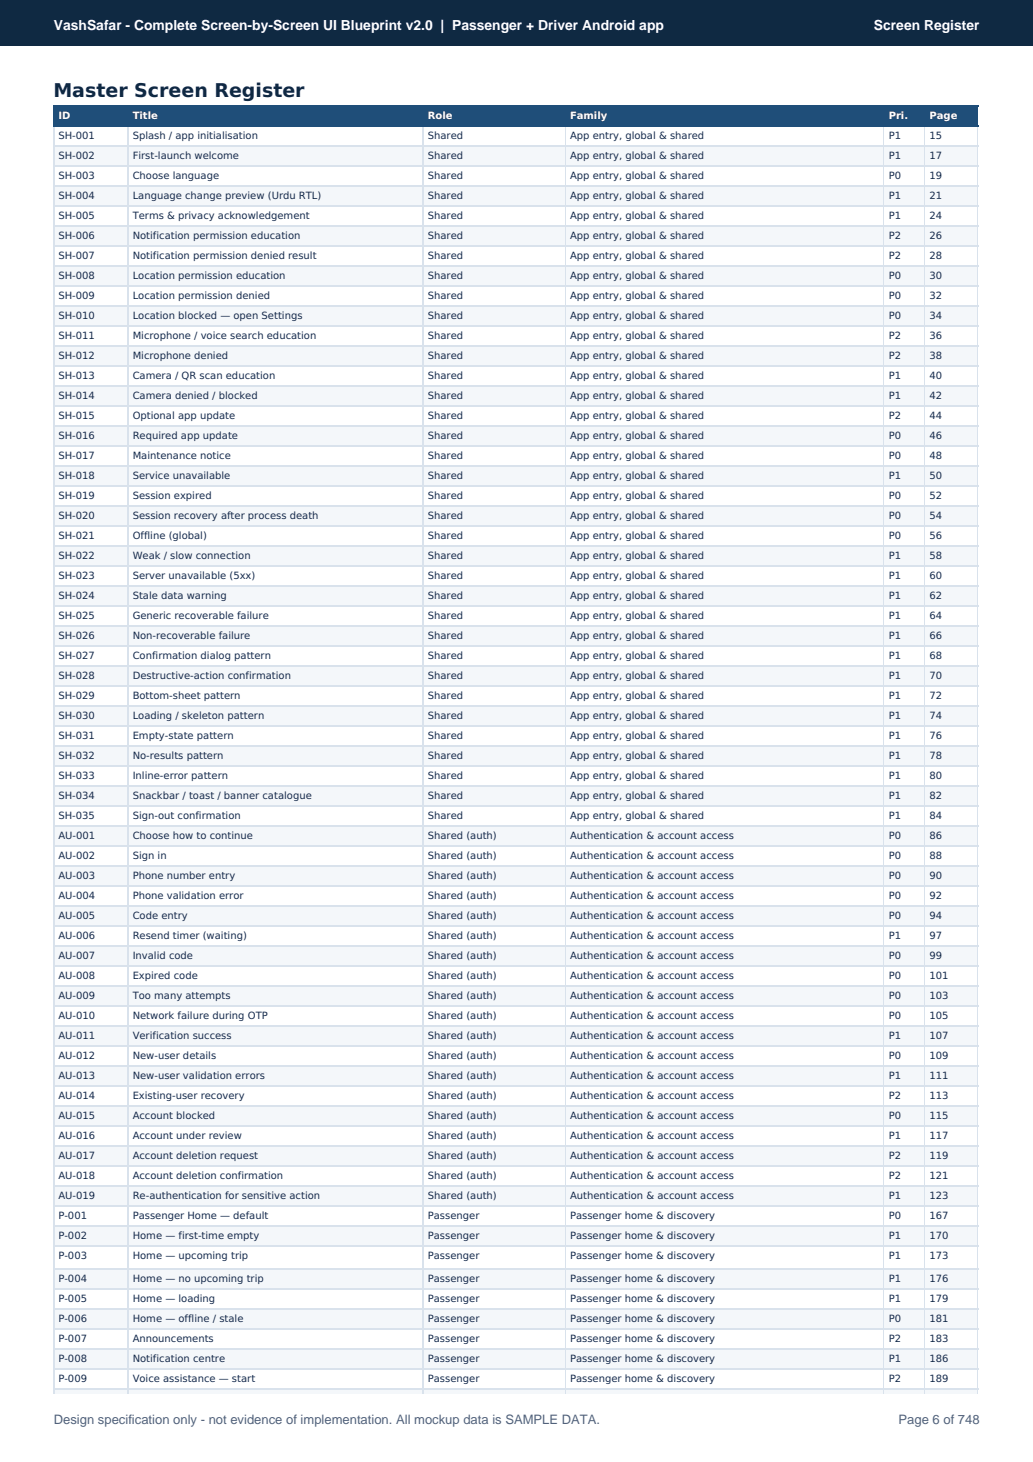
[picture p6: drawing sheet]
<svg xmlns="http://www.w3.org/2000/svg" width="210mm" height="297mm" viewBox="0 0 210 297" stroke-linecap="round" stroke-linejoin="round" font-family="sans-serif">
<defs><g id="words">
<text font-size="3.9" fill="#102a43" x="10.8" y="19.7">Master Screen Register</text>
<g font-size="2.8" fill="#fff">
<text x="10.9" y="6">VashSafar - Complete Screen-by-Screen UI Blueprint v2.0 | Passenger + Driver Android app</text>
<text x="177.6" y="6">Screen Register</text>
</g>
<g font-size="2.6" fill="#526678">
<text x="10.9" y="289.3">Design specification only - not evidence of implementation. All mockup data is SAMPLE DATA.</text>
<text x="182.6" y="289.3">Page 6 of 748</text>
</g>
<g font-size="2" fill="#fff">
<text x="11.9" y="24.2">ID</text>
<text x="27" y="24.2">Title</text>
<text x="86.9" y="24.2">Role</text>
<text x="115.8" y="24.2">Family</text>
<text x="180.6" y="24.2">Pri.</text>
<text x="188.9" y="24.2">Page</text>
</g>
<g font-size="2" fill="#172b4d">
<text x="11.9" y="28.3">SH-001</text>
<text x="27" y="28.3">Splash / app initialisation</text>
<text x="86.9" y="28.3">Shared</text>
<text x="115.8" y="28.3">App entry, global &amp; shared</text>
<text x="180.6" y="28.3">P1</text>
<text x="188.9" y="28.3">15</text>
<text x="11.9" y="32.3">SH-002</text>
<text x="27" y="32.3">First-launch welcome</text>
<text x="86.9" y="32.3">Shared</text>
<text x="115.8" y="32.3">App entry, global &amp; shared</text>
<text x="180.6" y="32.3">P1</text>
<text x="188.9" y="32.3">17</text>
<text x="11.9" y="36.4">SH-003</text>
<text x="11.9" y="40.5">SH-004</text>
<text x="27" y="36.4">Choose language</text>
<text x="27" y="40.5">Language change preview (Urdu RTL)</text>
<text x="86.9" y="36.4">Shared</text>
<text x="86.9" y="40.5">Shared</text>
<text x="115.8" y="36.4">App entry, global &amp; shared</text>
<text x="115.8" y="40.5">App entry, global &amp; shared</text>
<text x="180.6" y="36.4">P0</text>
<text x="180.6" y="40.5">P1</text>
<text x="188.9" y="36.4">19</text>
<text x="188.9" y="40.5">21</text>
<text x="11.9" y="44.5">SH-005</text>
<text x="27" y="44.5">Terms &amp; privacy acknowledgement</text>
<text x="86.9" y="44.5">Shared</text>
<text x="115.8" y="44.5">App entry, global &amp; shared</text>
<text x="180.6" y="44.5">P1</text>
<text x="188.9" y="44.5">24</text>
<text x="11.9" y="48.6">SH-006</text>
<text x="11.9" y="52.7">SH-007</text>
<text x="27" y="48.6">Notification permission education</text>
<text x="27" y="52.7">Notification permission denied result</text>
<text x="86.9" y="48.6">Shared</text>
<text x="86.9" y="52.7">Shared</text>
<text x="115.8" y="48.6">App entry, global &amp; shared</text>
<text x="115.8" y="52.7">App entry, global &amp; shared</text>
<text x="180.6" y="48.6">P2</text>
<text x="180.6" y="52.7">P2</text>
<text x="188.9" y="48.6">26</text>
<text x="188.9" y="52.7">28</text>
<text x="11.9" y="56.7">SH-008</text>
<text x="27" y="56.7">Location permission education</text>
<text x="86.9" y="56.7">Shared</text>
<text x="115.8" y="56.7">App entry, global &amp; shared</text>
<text x="180.6" y="56.7">P0</text>
<text x="188.9" y="56.7">30</text>
<text x="11.9" y="60.8">SH-009</text>
<text x="11.9" y="64.8">SH-010</text>
<text x="27" y="60.8">Location permission denied</text>
<text x="27" y="64.8">Location blocked — open Settings</text>
<text x="86.9" y="60.8">Shared</text>
<text x="86.9" y="64.8">Shared</text>
<text x="115.8" y="60.8">App entry, global &amp; shared</text>
<text x="115.8" y="64.8">App entry, global &amp; shared</text>
<text x="180.6" y="60.8">P0</text>
<text x="180.6" y="64.8">P0</text>
<text x="188.9" y="60.8">32</text>
<text x="188.9" y="64.8">34</text>
<text x="11.9" y="68.9">SH-011</text>
<text x="27" y="68.9">Microphone / voice search education</text>
<text x="86.9" y="68.9">Shared</text>
<text x="115.8" y="68.9">App entry, global &amp; shared</text>
<text x="180.6" y="68.9">P2</text>
<text x="188.9" y="68.9">36</text>
<text x="11.9" y="73">SH-012</text>
<text x="11.9" y="77">SH-013</text>
<text x="27" y="73">Microphone denied</text>
<text x="27" y="77">Camera / QR scan education</text>
<text x="86.9" y="73">Shared</text>
<text x="86.9" y="77">Shared</text>
<text x="115.8" y="73">App entry, global &amp; shared</text>
<text x="115.8" y="77">App entry, global &amp; shared</text>
<text x="180.6" y="73">P2</text>
<text x="180.6" y="77">P1</text>
<text x="188.9" y="73">38</text>
<text x="188.9" y="77">40</text>
<text x="11.9" y="81.1">SH-014</text>
<text x="27" y="81.1">Camera denied / blocked</text>
<text x="86.9" y="81.1">Shared</text>
<text x="115.8" y="81.1">App entry, global &amp; shared</text>
<text x="180.6" y="81.1">P1</text>
<text x="188.9" y="81.1">42</text>
<text x="11.9" y="85.2">SH-015</text>
<text x="11.9" y="89.2">SH-016</text>
<text x="27" y="85.2">Optional app update</text>
<text x="27" y="89.2">Required app update</text>
<text x="86.9" y="85.2">Shared</text>
<text x="86.9" y="89.2">Shared</text>
<text x="115.8" y="85.2">App entry, global &amp; shared</text>
<text x="115.8" y="89.2">App entry, global &amp; shared</text>
<text x="180.6" y="85.2">P2</text>
<text x="180.6" y="89.2">P0</text>
<text x="188.9" y="85.2">44</text>
<text x="188.9" y="89.2">46</text>
<text x="11.9" y="93.3">SH-017</text>
<text x="27" y="93.3">Maintenance notice</text>
<text x="86.9" y="93.3">Shared</text>
<text x="115.8" y="93.3">App entry, global &amp; shared</text>
<text x="180.6" y="93.3">P0</text>
<text x="188.9" y="93.3">48</text>
<text x="11.9" y="97.4">SH-018</text>
<text x="11.9" y="101.4">SH-019</text>
<text x="27" y="97.4">Service unavailable</text>
<text x="27" y="101.4">Session expired</text>
<text x="86.9" y="97.4">Shared</text>
<text x="86.9" y="101.4">Shared</text>
<text x="115.8" y="97.4">App entry, global &amp; shared</text>
<text x="115.8" y="101.4">App entry, global &amp; shared</text>
<text x="180.6" y="97.4">P1</text>
<text x="180.6" y="101.4">P0</text>
<text x="188.9" y="97.4">50</text>
<text x="188.9" y="101.4">52</text>
<text x="11.9" y="105.5">SH-020</text>
<text x="27" y="105.5">Session recovery after process death</text>
<text x="86.9" y="105.5">Shared</text>
<text x="115.8" y="105.5">App entry, global &amp; shared</text>
<text x="180.6" y="105.5">P0</text>
<text x="188.9" y="105.5">54</text>
<text x="11.9" y="109.6">SH-021</text>
<text x="11.9" y="113.6">SH-022</text>
<text x="27" y="109.6">Offline (global)</text>
<text x="27" y="113.6">Weak / slow connection</text>
<text x="86.9" y="109.6">Shared</text>
<text x="86.9" y="113.6">Shared</text>
<text x="115.8" y="109.6">App entry, global &amp; shared</text>
<text x="115.8" y="113.6">App entry, global &amp; shared</text>
<text x="180.6" y="109.6">P0</text>
<text x="180.6" y="113.6">P1</text>
<text x="188.9" y="109.6">56</text>
<text x="188.9" y="113.6">58</text>
<text x="11.9" y="117.7">SH-023</text>
<text x="27" y="117.7">Server unavailable (5xx)</text>
<text x="86.9" y="117.7">Shared</text>
<text x="115.8" y="117.7">App entry, global &amp; shared</text>
<text x="180.6" y="117.7">P1</text>
<text x="188.9" y="117.7">60</text>
<text x="11.9" y="121.7">SH-024</text>
<text x="11.9" y="125.8">SH-025</text>
<text x="27" y="121.7">Stale data warning</text>
<text x="27" y="125.8">Generic recoverable failure</text>
<text x="86.9" y="121.7">Shared</text>
<text x="86.9" y="125.8">Shared</text>
<text x="115.8" y="121.7">App entry, global &amp; shared</text>
<text x="115.8" y="125.8">App entry, global &amp; shared</text>
<text x="180.6" y="121.7">P1</text>
<text x="180.6" y="125.8">P1</text>
<text x="188.9" y="121.7">62</text>
<text x="188.9" y="125.8">64</text>
<text x="11.9" y="129.9">SH-026</text>
<text x="27" y="129.9">Non-recoverable failure</text>
<text x="86.9" y="129.9">Shared</text>
<text x="115.8" y="129.9">App entry, global &amp; shared</text>
<text x="180.6" y="129.9">P1</text>
<text x="188.9" y="129.9">66</text>
<text x="11.9" y="133.9">SH-027</text>
<text x="11.9" y="138">SH-028</text>
<text x="27" y="133.9">Confirmation dialog pattern</text>
<text x="27" y="138">Destructive-action confirmation</text>
<text x="86.9" y="133.9">Shared</text>
<text x="86.9" y="138">Shared</text>
<text x="115.8" y="133.9">App entry, global &amp; shared</text>
<text x="115.8" y="138">App entry, global &amp; shared</text>
<text x="180.6" y="133.9">P1</text>
<text x="180.6" y="138">P1</text>
<text x="188.9" y="133.9">68</text>
<text x="188.9" y="138">70</text>
<text x="11.9" y="142.1">SH-029</text>
<text x="27" y="142.1">Bottom-sheet pattern</text>
<text x="86.9" y="142.1">Shared</text>
<text x="115.8" y="142.1">App entry, global &amp; shared</text>
<text x="180.6" y="142.1">P1</text>
<text x="188.9" y="142.1">72</text>
<text x="11.9" y="146.1">SH-030</text>
<text x="27" y="146.1">Loading / skeleton pattern</text>
<text x="86.9" y="146.1">Shared</text>
<text x="115.8" y="146.1">App entry, global &amp; shared</text>
<text x="180.6" y="146.1">P1</text>
<text x="188.9" y="146.1">74</text>
<text x="11.9" y="150.2">SH-031</text>
<text x="11.9" y="154.3">SH-032</text>
<text x="27" y="150.2">Empty-state pattern</text>
<text x="27" y="154.3">No-results pattern</text>
<text x="86.9" y="150.2">Shared</text>
<text x="86.9" y="154.3">Shared</text>
<text x="115.8" y="150.2">App entry, global &amp; shared</text>
<text x="115.8" y="154.3">App entry, global &amp; shared</text>
<text x="180.6" y="150.2">P1</text>
<text x="180.6" y="154.3">P1</text>
<text x="188.9" y="150.2">76</text>
<text x="188.9" y="154.3">78</text>
<text x="11.9" y="158.3">SH-033</text>
<text x="27" y="158.3">Inline-error pattern</text>
<text x="86.9" y="158.3">Shared</text>
<text x="115.8" y="158.3">App entry, global &amp; shared</text>
<text x="180.6" y="158.3">P1</text>
<text x="188.9" y="158.3">80</text>
<text x="11.9" y="162.4">SH-034</text>
<text x="11.9" y="166.4">SH-035</text>
<text x="27" y="162.4">Snackbar / toast / banner catalogue</text>
<text x="27" y="166.4">Sign-out confirmation</text>
<text x="86.9" y="162.4">Shared</text>
<text x="86.9" y="166.4">Shared</text>
<text x="115.8" y="162.4">App entry, global &amp; shared</text>
<text x="115.8" y="166.4">App entry, global &amp; shared</text>
<text x="180.6" y="162.4">P1</text>
<text x="180.6" y="166.4">P1</text>
<text x="188.9" y="162.4">82</text>
<text x="188.9" y="166.4">84</text>
<text x="11.9" y="170.5">AU-001</text>
<text x="27" y="170.5">Choose how to continue</text>
<text x="86.9" y="170.5">Shared (auth)</text>
<text x="115.8" y="170.5">Authentication &amp; account access</text>
<text x="180.6" y="170.5">P0</text>
<text x="188.9" y="170.5">86</text>
<text x="11.9" y="174.6">AU-002</text>
<text x="11.9" y="178.6">AU-003</text>
<text x="27" y="174.6">Sign in</text>
<text x="27" y="178.6">Phone number entry</text>
<text x="86.9" y="174.6">Shared (auth)</text>
<text x="86.9" y="178.6">Shared (auth)</text>
<text x="115.8" y="174.6">Authentication &amp; account access</text>
<text x="115.8" y="178.6">Authentication &amp; account access</text>
<text x="180.6" y="174.6">P0</text>
<text x="180.6" y="178.6">P0</text>
<text x="188.9" y="174.6">88</text>
<text x="188.9" y="178.6">90</text>
<text x="11.9" y="182.7">AU-004</text>
<text x="27" y="182.7">Phone validation error</text>
<text x="86.9" y="182.7">Shared (auth)</text>
<text x="115.8" y="182.7">Authentication &amp; account access</text>
<text x="180.6" y="182.7">P0</text>
<text x="188.9" y="182.7">92</text>
<text x="11.9" y="186.8">AU-005</text>
<text x="11.9" y="190.8">AU-006</text>
<text x="27" y="186.8">Code entry</text>
<text x="27" y="190.8">Resend timer (waiting)</text>
<text x="86.9" y="186.8">Shared (auth)</text>
<text x="86.9" y="190.8">Shared (auth)</text>
<text x="115.8" y="186.8">Authentication &amp; account access</text>
<text x="115.8" y="190.8">Authentication &amp; account access</text>
<text x="180.6" y="186.8">P0</text>
<text x="180.6" y="190.8">P1</text>
<text x="188.9" y="186.8">94</text>
<text x="188.9" y="190.8">97</text>
<text x="11.9" y="194.9">AU-007</text>
<text x="27" y="194.9">Invalid code</text>
<text x="86.9" y="194.9">Shared (auth)</text>
<text x="115.8" y="194.9">Authentication &amp; account access</text>
<text x="180.6" y="194.9">P0</text>
<text x="188.9" y="194.9">99</text>
<text x="11.9" y="199">AU-008</text>
<text x="11.9" y="203">AU-009</text>
<text x="27" y="199">Expired code</text>
<text x="27" y="203">Too many attempts</text>
<text x="86.9" y="199">Shared (auth)</text>
<text x="86.9" y="203">Shared (auth)</text>
<text x="115.8" y="199">Authentication &amp; account access</text>
<text x="115.8" y="203">Authentication &amp; account access</text>
<text x="180.6" y="199">P0</text>
<text x="180.6" y="203">P0</text>
<text x="188.9" y="199">101</text>
<text x="188.9" y="203">103</text>
<text x="11.9" y="207.1">AU-010</text>
<text x="27" y="207.1">Network failure during OTP</text>
<text x="86.9" y="207.1">Shared (auth)</text>
<text x="115.8" y="207.1">Authentication &amp; account access</text>
<text x="180.6" y="207.1">P0</text>
<text x="188.9" y="207.1">105</text>
<text x="11.9" y="211.2">AU-011</text>
<text x="11.9" y="215.2">AU-012</text>
<text x="27" y="211.2">Verification success</text>
<text x="27" y="215.2">New-user details</text>
<text x="86.9" y="211.2">Shared (auth)</text>
<text x="86.9" y="215.2">Shared (auth)</text>
<text x="115.8" y="211.2">Authentication &amp; account access</text>
<text x="115.8" y="215.2">Authentication &amp; account access</text>
<text x="180.6" y="211.2">P1</text>
<text x="180.6" y="215.2">P0</text>
<text x="188.9" y="211.2">107</text>
<text x="188.9" y="215.2">109</text>
<text x="11.9" y="219.3">AU-013</text>
<text x="27" y="219.3">New-user validation errors</text>
<text x="86.9" y="219.3">Shared (auth)</text>
<text x="115.8" y="219.3">Authentication &amp; account access</text>
<text x="180.6" y="219.3">P1</text>
<text x="188.9" y="219.3">111</text>
<text x="11.9" y="223.3">AU-014</text>
<text x="11.9" y="227.4">AU-015</text>
<text x="27" y="223.3">Existing-user recovery</text>
<text x="27" y="227.4">Account blocked</text>
<text x="86.9" y="223.3">Shared (auth)</text>
<text x="86.9" y="227.4">Shared (auth)</text>
<text x="115.8" y="223.3">Authentication &amp; account access</text>
<text x="115.8" y="227.4">Authentication &amp; account access</text>
<text x="180.6" y="223.3">P2</text>
<text x="180.6" y="227.4">P0</text>
<text x="188.9" y="223.3">113</text>
<text x="188.9" y="227.4">115</text>
<text x="11.9" y="231.5">AU-016</text>
<text x="27" y="231.5">Account under review</text>
<text x="86.9" y="231.5">Shared (auth)</text>
<text x="115.8" y="231.5">Authentication &amp; account access</text>
<text x="180.6" y="231.5">P1</text>
<text x="188.9" y="231.5">117</text>
<text x="11.9" y="235.5">AU-017</text>
<text x="11.9" y="239.6">AU-018</text>
<text x="27" y="235.5">Account deletion request</text>
<text x="27" y="239.6">Account deletion confirmation</text>
<text x="86.9" y="235.5">Shared (auth)</text>
<text x="86.9" y="239.6">Shared (auth)</text>
<text x="115.8" y="235.5">Authentication &amp; account access</text>
<text x="115.8" y="239.6">Authentication &amp; account access</text>
<text x="180.6" y="235.5">P2</text>
<text x="180.6" y="239.6">P2</text>
<text x="188.9" y="235.5">119</text>
<text x="188.9" y="239.6">121</text>
<text x="11.9" y="243.7">AU-019</text>
<text x="27" y="243.7">Re-authentication for sensitive action</text>
<text x="86.9" y="243.7">Shared (auth)</text>
<text x="115.8" y="243.7">Authentication &amp; account access</text>
<text x="180.6" y="243.7">P1</text>
<text x="188.9" y="243.7">123</text>
<text x="11.9" y="247.7">P-001</text>
<text x="11.9" y="251.8">P-002</text>
<text x="27" y="247.7">Passenger Home — default</text>
<text x="27" y="251.8">Home — first-time empty</text>
<text x="86.9" y="247.7">Passenger</text>
<text x="86.9" y="251.8">Passenger</text>
<text x="115.8" y="247.7">Passenger home &amp; discovery</text>
<text x="115.8" y="251.8">Passenger home &amp; discovery</text>
<text x="180.6" y="247.7">P0</text>
<text x="180.6" y="251.8">P1</text>
<text x="188.9" y="247.7">167</text>
<text x="188.9" y="251.8">170</text>
<text x="11.9" y="255.9">P-003</text>
<text x="27" y="255.9">Home — upcoming trip</text>
<text x="86.9" y="255.9">Passenger</text>
<text x="115.8" y="255.9">Passenger home &amp; discovery</text>
<text x="180.6" y="255.9">P1</text>
<text x="188.9" y="255.9">173</text>
<text x="11.9" y="260.5">P-004</text>
<text x="27" y="260.5">Home — no upcoming trip</text>
<text x="86.9" y="260.5">Passenger</text>
<text x="115.8" y="260.5">Passenger home &amp; discovery</text>
<text x="180.6" y="260.5">P1</text>
<text x="188.9" y="260.5">176</text>
<text x="11.9" y="264.6">P-005</text>
<text x="11.9" y="268.7">P-006</text>
<text x="27" y="264.6">Home — loading</text>
<text x="27" y="268.7">Home — offline / stale</text>
<text x="86.9" y="264.6">Passenger</text>
<text x="86.9" y="268.7">Passenger</text>
<text x="115.8" y="264.6">Passenger home &amp; discovery</text>
<text x="115.8" y="268.7">Passenger home &amp; discovery</text>
<text x="180.6" y="264.6">P1</text>
<text x="180.6" y="268.7">P0</text>
<text x="188.9" y="264.6">179</text>
<text x="188.9" y="268.7">181</text>
<text x="11.9" y="272.7">P-007</text>
<text x="27" y="272.7">Announcements</text>
<text x="86.9" y="272.7">Passenger</text>
<text x="115.8" y="272.7">Passenger home &amp; discovery</text>
<text x="180.6" y="272.7">P2</text>
<text x="188.9" y="272.7">183</text>
<text x="11.9" y="276.8">P-008</text>
<text x="11.9" y="280.8">P-009</text>
<text x="27" y="276.8">Notification centre</text>
<text x="27" y="280.8">Voice assistance — start</text>
<text x="86.9" y="276.8">Passenger</text>
<text x="86.9" y="280.8">Passenger</text>
<text x="115.8" y="276.8">Passenger home &amp; discovery</text>
<text x="115.8" y="280.8">Passenger home &amp; discovery</text>
<text x="180.6" y="276.8">P1</text>
<text x="180.6" y="280.8">P2</text>
<text x="188.9" y="276.8">186</text>
<text x="188.9" y="280.8">189</text>
</g>
</g></defs>
<g fill="#1f4e79">
<path d="M10.8 21.4h15.1v4h-15.1z"/>
<path d="M25.9 21.4h59.9v4h-59.9z"/>
<path d="M85.8 21.4h29.1v4h-29.1z"/>
<path d="M114.9 21.4h64.6v4h-64.6z"/>
<path d="M179.5 21.4h8.3v4h-8.3z"/>
<path d="M187.8 21.4h10.8v4h-10.8z"/>
</g>
<g fill="#f4f7fa">
<path d="M10.8 29.5h15.1v4.1h-15.1z"/>
<path d="M25.9 29.5h59.9v4.1h-59.9z"/>
<path d="M85.8 29.5h29.1v4.1h-29.1z"/>
<path d="M114.9 29.5h64.6v4.1h-64.6z"/>
<path d="M179.5 29.5h8.3v4.1h-8.3z"/>
<path d="M187.8 29.5h10.8v4.1h-10.8z"/>
<path d="M10.8 37.6h15.1v4.1h-15.1z"/>
<path d="M25.9 37.6h59.9v4.1h-59.9z"/>
<path d="M85.8 37.6h29.1v4.1h-29.1z"/>
<path d="M114.9 37.6h64.6v4.1h-64.6z"/>
<path d="M179.5 37.6h8.3v4.1h-8.3z"/>
<path d="M187.8 37.6h10.8v4.1h-10.8z"/>
<path d="M10.8 45.7h15.1v4.1h-15.1z"/>
<path d="M25.9 45.7h59.9v4.1h-59.9z"/>
<path d="M85.8 45.7h29.1v4.1h-29.1z"/>
<path d="M114.9 45.7h64.6v4.1h-64.6z"/>
<path d="M179.5 45.7h8.3v4.1h-8.3z"/>
<path d="M187.8 45.7h10.8v4.1h-10.8z"/>
<path d="M10.8 53.9h15.1v4h-15.1z"/>
<path d="M25.9 53.9h59.9v4h-59.9z"/>
<path d="M85.8 53.9h29.1v4h-29.1z"/>
<path d="M114.9 53.9h64.6v4h-64.6z"/>
<path d="M179.5 53.9h8.3v4h-8.3z"/>
<path d="M187.8 53.9h10.8v4h-10.8z"/>
<path d="M10.8 62h15.1v4.1h-15.1z"/>
<path d="M25.9 62h59.9v4.1h-59.9z"/>
<path d="M85.8 62h29.1v4.1h-29.1z"/>
<path d="M114.9 62h64.6v4.1h-64.6z"/>
<path d="M179.5 62h8.3v4.1h-8.3z"/>
<path d="M187.8 62h10.8v4.1h-10.8z"/>
<path d="M10.8 70.1h15.1v4.1h-15.1z"/>
<path d="M25.9 70.1h59.9v4.1h-59.9z"/>
<path d="M85.8 70.1h29.1v4.1h-29.1z"/>
<path d="M114.9 70.1h64.6v4.1h-64.6z"/>
<path d="M179.5 70.1h8.3v4.1h-8.3z"/>
<path d="M187.8 70.1h10.8v4.1h-10.8z"/>
<path d="M10.8 78.3h15.1v4h-15.1z"/>
<path d="M25.9 78.3h59.9v4h-59.9z"/>
<path d="M85.8 78.3h29.1v4h-29.1z"/>
<path d="M114.9 78.3h64.6v4h-64.6z"/>
<path d="M179.5 78.3h8.3v4h-8.3z"/>
<path d="M187.8 78.3h10.8v4h-10.8z"/>
<path d="M10.8 86.4h15.1v4h-15.1z"/>
<path d="M25.9 86.4h59.9v4h-59.9z"/>
<path d="M85.8 86.4h29.1v4h-29.1z"/>
<path d="M114.9 86.4h64.6v4h-64.6z"/>
<path d="M179.5 86.4h8.3v4h-8.3z"/>
<path d="M187.8 86.4h10.8v4h-10.8z"/>
<path d="M10.8 94.5h15.1v4.1h-15.1z"/>
<path d="M25.9 94.5h59.9v4.1h-59.9z"/>
<path d="M85.8 94.5h29.1v4.1h-29.1z"/>
<path d="M114.9 94.5h64.6v4.1h-64.6z"/>
<path d="M179.5 94.5h8.3v4.1h-8.3z"/>
<path d="M187.8 94.5h10.8v4.1h-10.8z"/>
<path d="M10.8 102.6h15.1v4.1h-15.1z"/>
<path d="M25.9 102.6h59.9v4.1h-59.9z"/>
<path d="M85.8 102.6h29.1v4.1h-29.1z"/>
<path d="M114.9 102.6h64.6v4.1h-64.6z"/>
<path d="M179.5 102.6h8.3v4.1h-8.3z"/>
<path d="M187.8 102.6h10.8v4.1h-10.8z"/>
<path d="M10.8 110.8h15.1v4h-15.1z"/>
<path d="M25.9 110.8h59.9v4h-59.9z"/>
<path d="M85.8 110.8h29.1v4h-29.1z"/>
<path d="M114.9 110.8h64.6v4h-64.6z"/>
<path d="M179.5 110.8h8.3v4h-8.3z"/>
<path d="M187.8 110.8h10.8v4h-10.8z"/>
<path d="M10.8 118.9h15.1v4.1h-15.1z"/>
<path d="M25.9 118.9h59.9v4.1h-59.9z"/>
<path d="M85.8 118.9h29.1v4.1h-29.1z"/>
<path d="M114.9 118.9h64.6v4.1h-64.6z"/>
<path d="M179.5 118.9h8.3v4.1h-8.3z"/>
<path d="M187.8 118.9h10.8v4.1h-10.8z"/>
<path d="M10.8 127h15.1v4.1h-15.1z"/>
<path d="M25.9 127h59.9v4.1h-59.9z"/>
<path d="M85.8 127h29.1v4.1h-29.1z"/>
<path d="M114.9 127h64.6v4.1h-64.6z"/>
<path d="M179.5 127h8.3v4.1h-8.3z"/>
<path d="M187.8 127h10.8v4.1h-10.8z"/>
<path d="M10.8 135.2h15.1v4h-15.1z"/>
<path d="M25.9 135.2h59.9v4h-59.9z"/>
<path d="M85.8 135.2h29.1v4h-29.1z"/>
<path d="M114.9 135.2h64.6v4h-64.6z"/>
<path d="M179.5 135.2h8.3v4h-8.3z"/>
<path d="M187.8 135.2h10.8v4h-10.8z"/>
<path d="M10.8 143.3h15.1v4h-15.1z"/>
<path d="M25.9 143.3h59.9v4h-59.9z"/>
<path d="M85.8 143.3h29.1v4h-29.1z"/>
<path d="M114.9 143.3h64.6v4h-64.6z"/>
<path d="M179.5 143.3h8.3v4h-8.3z"/>
<path d="M187.8 143.3h10.8v4h-10.8z"/>
<path d="M10.8 151.4h15.1v4.1h-15.1z"/>
<path d="M25.9 151.4h59.9v4.1h-59.9z"/>
<path d="M85.8 151.4h29.1v4.1h-29.1z"/>
<path d="M114.9 151.4h64.6v4.1h-64.6z"/>
<path d="M179.5 151.4h8.3v4.1h-8.3z"/>
<path d="M187.8 151.4h10.8v4.1h-10.8z"/>
<path d="M10.8 159.5h15.1v4.1h-15.1z"/>
<path d="M25.9 159.5h59.9v4.1h-59.9z"/>
<path d="M85.8 159.5h29.1v4.1h-29.1z"/>
<path d="M114.9 159.5h64.6v4.1h-64.6z"/>
<path d="M179.5 159.5h8.3v4.1h-8.3z"/>
<path d="M187.8 159.5h10.8v4.1h-10.8z"/>
<path d="M10.8 167.7h15.1v4h-15.1z"/>
<path d="M25.9 167.7h59.9v4h-59.9z"/>
<path d="M85.8 167.7h29.1v4h-29.1z"/>
<path d="M114.9 167.7h64.6v4h-64.6z"/>
<path d="M179.5 167.7h8.3v4h-8.3z"/>
<path d="M187.8 167.7h10.8v4h-10.8z"/>
<path d="M10.8 175.8h15.1v4.1h-15.1z"/>
<path d="M25.9 175.8h59.9v4.1h-59.9z"/>
<path d="M85.8 175.8h29.1v4.1h-29.1z"/>
<path d="M114.9 175.8h64.6v4.1h-64.6z"/>
<path d="M179.5 175.8h8.3v4.1h-8.3z"/>
<path d="M187.8 175.8h10.8v4.1h-10.8z"/>
<path d="M10.8 183.9h15.1v4.1h-15.1z"/>
<path d="M25.9 183.9h59.9v4.1h-59.9z"/>
<path d="M85.8 183.9h29.1v4.1h-29.1z"/>
<path d="M114.9 183.9h64.6v4.1h-64.6z"/>
<path d="M179.5 183.9h8.3v4.1h-8.3z"/>
<path d="M187.8 183.9h10.8v4.1h-10.8z"/>
<path d="M10.8 192h15.1v4.1h-15.1z"/>
<path d="M25.9 192h59.9v4.1h-59.9z"/>
<path d="M85.8 192h29.1v4.1h-29.1z"/>
<path d="M114.9 192h64.6v4.1h-64.6z"/>
<path d="M179.5 192h8.3v4.1h-8.3z"/>
<path d="M187.8 192h10.8v4.1h-10.8z"/>
<path d="M10.8 200.2h15.1v4h-15.1z"/>
<path d="M25.9 200.2h59.9v4h-59.9z"/>
<path d="M85.8 200.2h29.1v4h-29.1z"/>
<path d="M114.9 200.2h64.6v4h-64.6z"/>
<path d="M179.5 200.2h8.3v4h-8.3z"/>
<path d="M187.8 200.2h10.8v4h-10.8z"/>
<path d="M10.8 208.3h15.1v4.1h-15.1z"/>
<path d="M25.9 208.3h59.9v4.1h-59.9z"/>
<path d="M85.8 208.3h29.1v4.1h-29.1z"/>
<path d="M114.9 208.3h64.6v4.1h-64.6z"/>
<path d="M179.5 208.3h8.3v4.1h-8.3z"/>
<path d="M187.8 208.3h10.8v4.1h-10.8z"/>
<path d="M10.8 216.4h15.1v4.1h-15.1z"/>
<path d="M25.9 216.4h59.9v4.1h-59.9z"/>
<path d="M85.8 216.4h29.1v4.1h-29.1z"/>
<path d="M114.9 216.4h64.6v4.1h-64.6z"/>
<path d="M179.5 216.4h8.3v4.1h-8.3z"/>
<path d="M187.8 216.4h10.8v4.1h-10.8z"/>
<path d="M10.8 224.6h15.1v4h-15.1z"/>
<path d="M25.9 224.6h59.9v4h-59.9z"/>
<path d="M85.8 224.6h29.1v4h-29.1z"/>
<path d="M114.9 224.6h64.6v4h-64.6z"/>
<path d="M179.5 224.6h8.3v4h-8.3z"/>
<path d="M187.8 224.6h10.8v4h-10.8z"/>
<path d="M10.8 232.7h15.1v4.1h-15.1z"/>
<path d="M25.9 232.7h59.9v4.1h-59.9z"/>
<path d="M85.8 232.7h29.1v4.1h-29.1z"/>
<path d="M114.9 232.7h64.6v4.1h-64.6z"/>
<path d="M179.5 232.7h8.3v4.1h-8.3z"/>
<path d="M187.8 232.7h10.8v4.1h-10.8z"/>
<path d="M10.8 240.8h15.1v4.1h-15.1z"/>
<path d="M25.9 240.8h59.9v4.1h-59.9z"/>
<path d="M85.8 240.8h29.1v4.1h-29.1z"/>
<path d="M114.9 240.8h64.6v4.1h-64.6z"/>
<path d="M179.5 240.8h8.3v4.1h-8.3z"/>
<path d="M187.8 240.8h10.8v4.1h-10.8z"/>
<path d="M10.8 248.9h15.1v4.1h-15.1z"/>
<path d="M25.9 248.9h59.9v4.1h-59.9z"/>
<path d="M85.8 248.9h29.1v4.1h-29.1z"/>
<path d="M114.9 248.9h64.6v4.1h-64.6z"/>
<path d="M179.5 248.9h8.3v4.1h-8.3z"/>
<path d="M187.8 248.9h10.8v4.1h-10.8z"/>
<path d="M10.8 257.7h15.1v4h-15.1z"/>
<path d="M25.9 257.7h59.9v4h-59.9z"/>
<path d="M85.8 257.7h29.1v4h-29.1z"/>
<path d="M114.9 257.7h64.6v4h-64.6z"/>
<path d="M179.5 257.7h8.3v4h-8.3z"/>
<path d="M187.8 257.7h10.8v4h-10.8z"/>
<path d="M10.8 265.8h15.1v4.1h-15.1z"/>
<path d="M25.9 265.8h59.9v4.1h-59.9z"/>
<path d="M85.8 265.8h29.1v4.1h-29.1z"/>
<path d="M114.9 265.8h64.6v4.1h-64.6z"/>
<path d="M179.5 265.8h8.3v4.1h-8.3z"/>
<path d="M187.8 265.8h10.8v4.1h-10.8z"/>
<path d="M10.8 273.9h15.1v4.1h-15.1z"/>
<path d="M25.9 273.9h59.9v4.1h-59.9z"/>
<path d="M85.8 273.9h29.1v4.1h-29.1z"/>
<path d="M114.9 273.9h64.6v4.1h-64.6z"/>
<path d="M179.5 273.9h8.3v4.1h-8.3z"/>
<path d="M187.8 273.9h10.8v4.1h-10.8z"/>
<path d="M10.8 282.1h15.1v1h-15.1z"/>
<path d="M25.9 282.1h59.9v1h-59.9z"/>
<path d="M85.8 282.1h29.1v1h-29.1z"/>
<path d="M114.9 282.1h64.6v1h-64.6z"/>
<path d="M179.5 282.1h8.3v1h-8.3z"/>
<path d="M187.8 282.1h10.8v1h-10.8z"/>
</g>
<path d="M187.8 282.2h11" fill="none" stroke="#d9e2ec" stroke-width=".2"/>
<g fill="#d9e2ec">
<path d="M187.8 282.1h.2v1h-.2z"/>
<path d="M198.6 282.1h.2v1h-.2z"/>
</g>
<path d="M179.5 282.2h8.5" fill="none" stroke="#d9e2ec" stroke-width=".2"/>
<g fill="#d9e2ec">
<path d="M179.5 282.1h.2v1h-.2z"/>
<path d="M187.8 282.1h.2v1h-.2z"/>
</g>
<path d="M114.9 282.2h64.8" fill="none" stroke="#d9e2ec" stroke-width=".2"/>
<g fill="#d9e2ec">
<path d="M114.9 282.1h.2v1h-.2z"/>
<path d="M179.5 282.1h.2v1h-.2z"/>
</g>
<path d="M85.8 282.2h29.3" fill="none" stroke="#d9e2ec" stroke-width=".2"/>
<g fill="#d9e2ec">
<path d="M85.8 282.1h.2v1h-.2z"/>
<path d="M114.9 282.1h.2v1h-.2z"/>
</g>
<path d="M25.9 282.2h60.1" fill="none" stroke="#d9e2ec" stroke-width=".2"/>
<g fill="#d9e2ec">
<path d="M25.9 282.1h.2v1h-.2z"/>
<path d="M85.8 282.1h.2v1h-.2z"/>
</g>
<path d="M10.8 282.2h15.3" fill="none" stroke="#d9e2ec" stroke-width=".2"/>
<g fill="#d9e2ec">
<path d="M10.8 282.1h.3v1h-.3z"/>
<path d="M25.9 282.1h.2v1h-.2z"/>
</g>
<g fill="none" stroke="#d9e2ec" stroke-width=".2">
<path d="M10.8 37.7h188M10.8 33.7h188M10.8 29.6h188M10.9 25.4v256.9M26 25.4v256.9M85.9 25.4v256.9M115 25.4v256.9M179.6 25.4v256.9M187.9 25.4v256.9M198.7 25.4v256.9M10.8 58h188M10.8 54h188"/>
<path d="M10.8 49.9h188M10.8 45.8h188M10.8 41.8h188M10.8 78.4h188M10.8 74.3h188M10.8 70.2h188M10.8 66.2h188M10.8 62.1h188M10.8 98.7h188M10.8 94.6h188M10.8 90.6h188M10.8 86.5h188"/>
<path d="M10.8 82.4h188M10.8 119h188M10.8 114.9h188M10.8 110.9h188M10.8 106.8h188M10.8 102.7h188M10.8 139.3h188M10.8 135.3h188M10.8 131.2h188M10.8 127.1h188M10.8 123.1h188M10.8 159.6h188"/>
<path d="M10.8 155.6h188M10.8 151.5h188M10.8 147.4h188M10.8 143.4h188M10.8 180h188M10.8 175.9h188M10.8 171.8h188M10.8 167.8h188M10.8 163.7h188M10.8 196.2h188M10.8 192.2h188M10.8 188.1h188"/>
<path d="M10.8 184h188M10.8 216.5h188M10.8 212.5h188M10.8 208.4h188M10.8 204.3h188M10.8 200.3h188M10.8 236.9h188M10.8 232.8h188M10.8 228.7h188M10.8 224.7h188M10.8 220.6h188M10.8 257.8h188"/>
<path d="M10.8 253.1h188M10.8 249h188M10.8 245h188M10.8 240.9h188M10.8 278.1h188M10.8 274h188M10.8 270h188M10.8 265.9h188M10.8 261.8h188M10.8 282.2h188"/>
</g>
<path d="M10.8 25.5h188M10.8 21.5h188M10.9 21.4v4.2M26 21.4v4.2M85.9 21.4v4.2M115 21.4v4.2M179.6 21.4v4.2M187.9 21.4v4.2M198.7 21.4v4.2" fill="none" stroke="#1f4e79" stroke-width=".2"/>
<path d="M0 0h210v9.2h-210z" fill-rule="evenodd" fill="#0f2942"/>
<use href="#words"/>
</svg>
